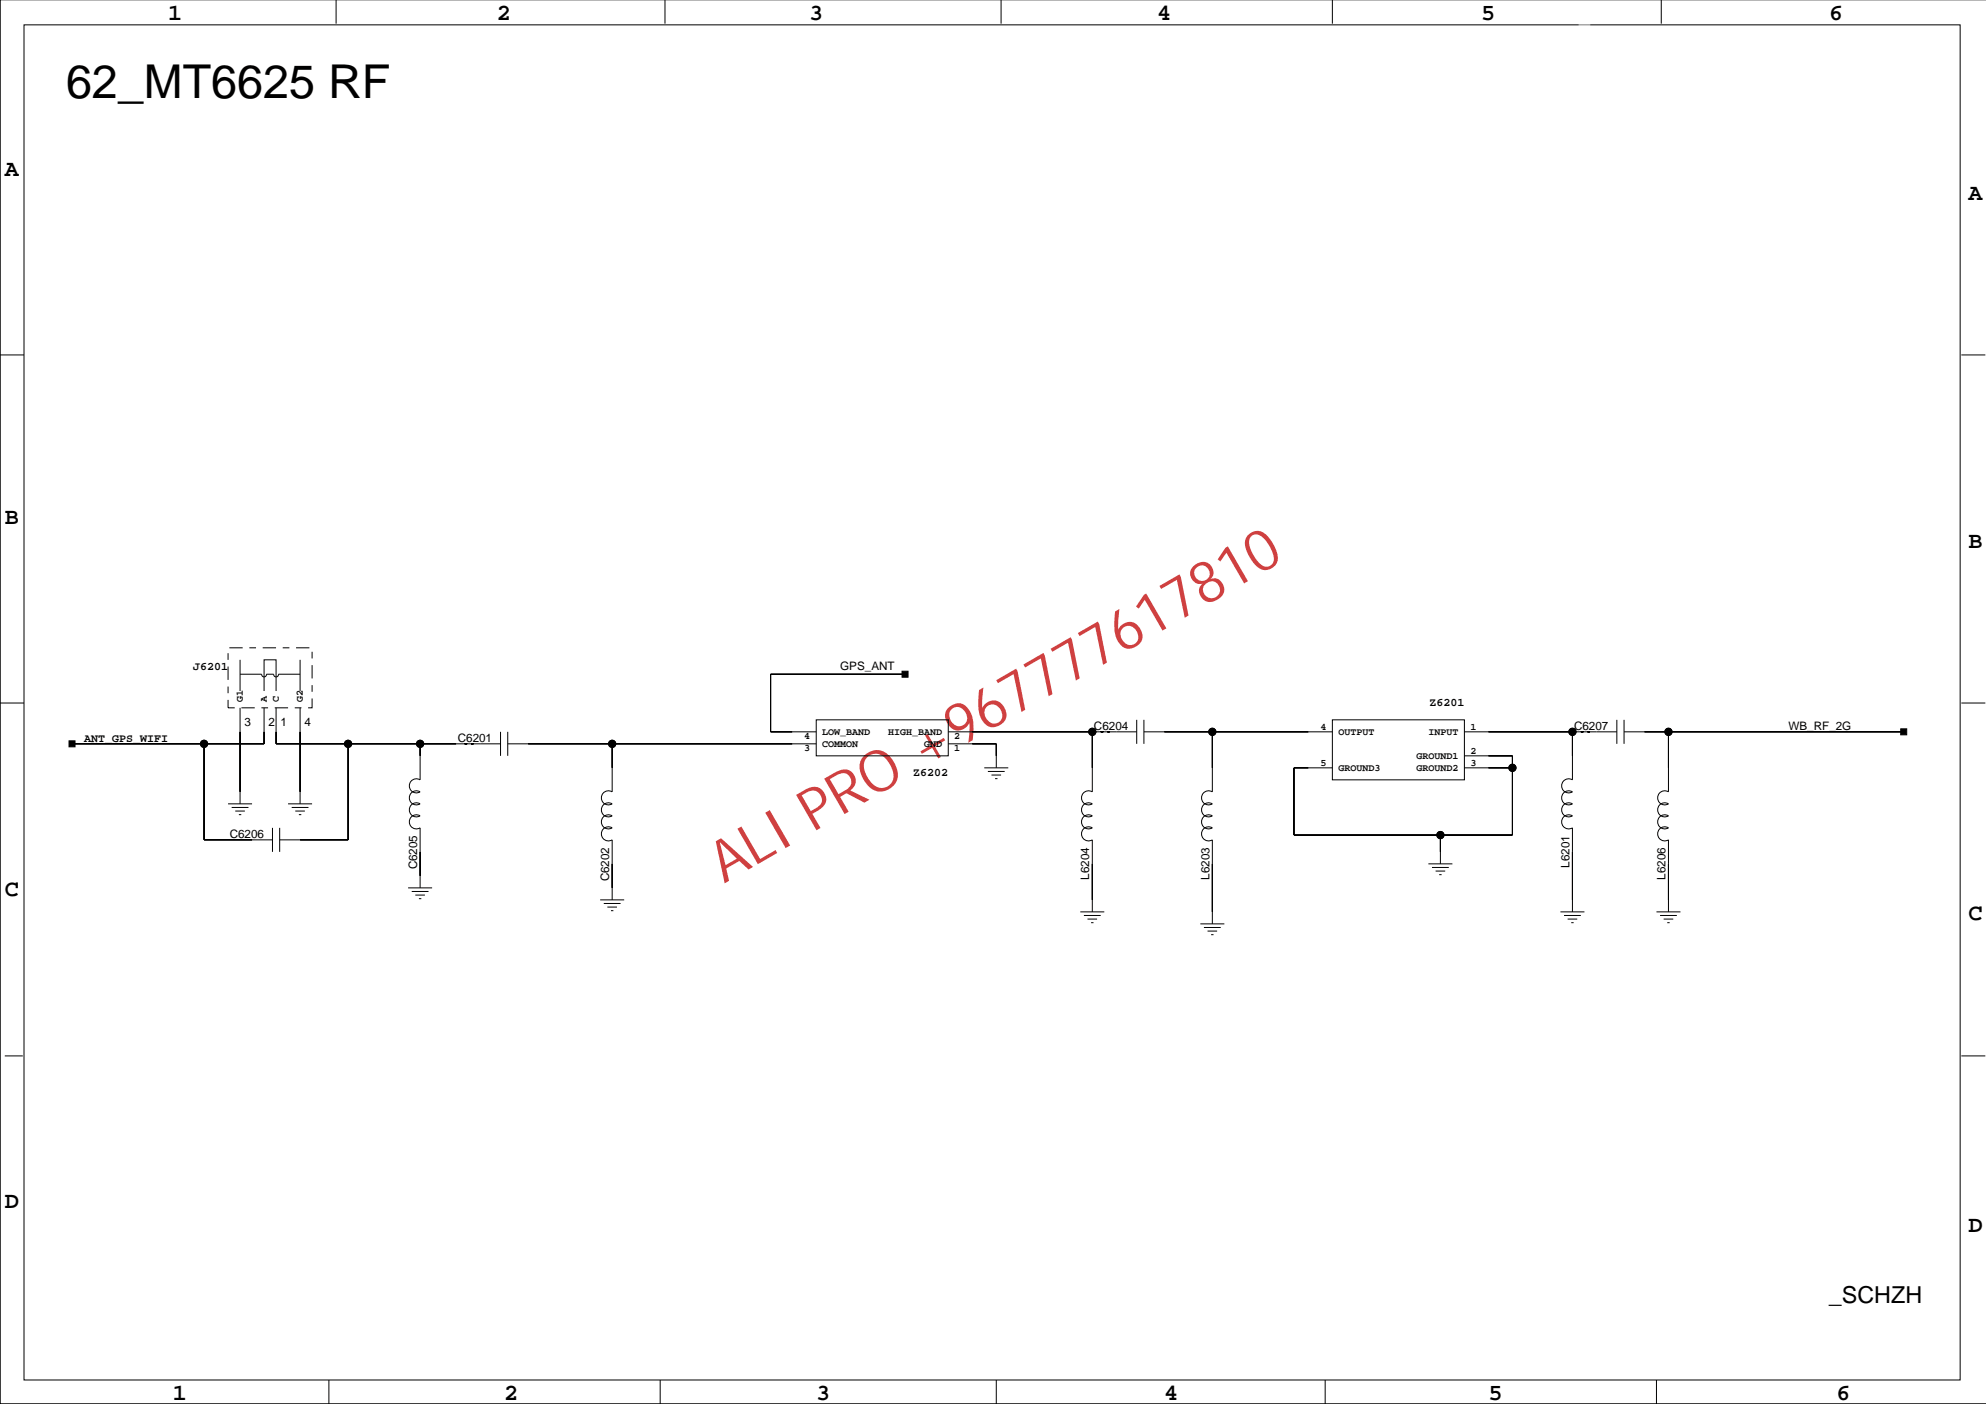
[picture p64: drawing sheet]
<svg xmlns="http://www.w3.org/2000/svg" width="420mm" height="297mm" viewBox="0 0 420 297" stroke-linecap="round" stroke-linejoin="round" font-family="sans-serif">
<defs><g id="words">
<text font-size="12.2" fill="#bf0000" x="153.2" y="187" transform="rotate(-30 153.2 187)">ALI PRO +967777617810</text>
<text font-size="9.9" x="14" y="20.8">62_MT6625 RF</text>
<g font-size="4.9">
<text x="35.6" y="4.1">1</text>
<text x="105.1" y="4.1">2</text>
<text x="171.2" y="4.1">3</text>
<text x="244.8" y="4.1">4</text>
<text x="313.4" y="4.1">5</text>
<text x="387" y="4.1">6</text>
<text x="1" y="37.1">A</text>
<text x="416.5" y="42.2">A</text>
<text x="1" y="110.8">B</text>
<text x="416.5" y="115.9">B</text>
<text x="1" y="189.5">C</text>
<text x="416.5" y="194.6">C</text>
<text x="1" y="255.5">D</text>
<text x="416.5" y="260.6">D</text>
<text x="386.9" y="275.6">_SCHZH</text>
<text x="36.6" y="296.2">1</text>
<text x="106.7" y="296.2">2</text>
<text x="172.7" y="296.2">3</text>
<text x="246.3" y="296.2">4</text>
<text x="314.9" y="296.2">5</text>
<text x="388.5" y="296.2">6</text>
</g>
<g font-size="2.5">
<text x="40.8" y="141.7">J6201</text>
<text x="177.8" y="141.7">GPS_ANT</text>
<text x="302.4" y="149.3">Z6201</text>
<text x="51.7" y="153.7">3</text>
<text x="56.8" y="153.7">2</text>
<text x="59.3" y="153.7">1</text>
<text x="64.4" y="153.7">4</text>
<text x="231.4" y="154.4">C6204</text>
<text x="333" y="154.4">C6207</text>
<text x="378.4" y="154.4">WB_RF_2G</text>
<text x="17.8" y="156.9">ANT_GPS_WIFI</text>
<text x="96.8" y="156.9">C6201</text>
<text x="193.2" y="164.2">Z6202</text>
<text x="48.6" y="177.2">C6206</text>
<text x="88.2" y="183.9" transform="rotate(-90 88.2 183.9)">C6205</text>
<text x="332" y="183.5" transform="rotate(-90 332 183.5)">L6201</text>
<text x="128.9" y="186.5" transform="rotate(-90 128.9 186.5)">C6202</text>
<text x="230.5" y="186.1" transform="rotate(-90 230.5 186.1)">L6204</text>
<text x="255.9" y="186.1" transform="rotate(-90 255.9 186.1)">L6203</text>
<text x="352.3" y="186.1" transform="rotate(-90 352.3 186.1)">L6206</text>
</g>
<g font-size="2.1">
<text x="51.4" y="148.5" transform="rotate(-90 51.4 148.5)">G1</text>
<text x="56.5" y="148.5" transform="rotate(-90 56.5 148.5)">A</text>
<text x="59" y="148.5" transform="rotate(-90 59 148.5)">C</text>
<text x="64.1" y="148.5" transform="rotate(-90 64.1 148.5)">G2</text>
<text x="173.9" y="155.4">LOW_BAND</text>
<text x="187.9" y="155.4">HIGH_BAND</text>
<text x="279.3" y="154.5">4</text>
<text x="283.1" y="155.4">OUTPUT</text>
<text x="302.2" y="155.4">INPUT</text>
<text x="311.1" y="154.5">1</text>
<text x="170.1" y="156.4">4</text>
<text x="170.1" y="158.9">3</text>
<text x="173.9" y="158">COMMON</text>
<text x="195.5" y="158">GND</text>
<text x="201.9" y="156.4">2</text>
<text x="201.9" y="158.9">1</text>
<text x="299.7" y="160.5">GROUND1</text>
<text x="311.1" y="159.5">2</text>
<text x="279.3" y="162.1">5</text>
<text x="283.1" y="163">GROUND3</text>
<text x="299.7" y="163">GROUND2</text>
<text x="311.1" y="162.1">3</text>
</g>
</g></defs>
<g fill="none" stroke="#000" stroke-width=".21">
<path d="M0 -.1v297.1h420.2M71.1 -.1v5.1M140.7 -.1v5.1M211.8 -.1v5.1M281.9 -.1v5.1M351.5 -.1v5.1M5.1 5.3h409.6v286.7h-409.6zM0 75.1h5.1M414.9 75.1h5.1M50.8 139.6v6.6M63.5 139.6v6.6M0 148.7h5.1"/>
<path d="M43.2 157.4v20.3h14.4M50.8 142.6h4.6a.51 .51 0 0 0 .5 .6 .51 .51 0 0 0 .5-.6h1.5a.51 .51 0 0 0 .5 .6 .51 .51 0 0 0 .5-.6h4.6M50.8 149.8v20.3M55.9 146.2v-6.6h2.5v6.6M55.9 149.8v7.6h-40.7M58.4 149.8v7.6h47.5M63.5 149.8v20.3M73.6 157.4v20.3h-14.4M88.9 157.4v7.6M105.9 154.8v5.1M107.4 157.4h65.3M107.4 154.8v5.1"/>
<path d="M129.5 157.4v10.1M172.7 152.3h27.9v7.6h-27.9zM191.5 142.6h-28.5v12.2h9.7M200.6 157.4h10.2v5M200.6 154.8h30.5M231.1 154.8h9.4M231.1 154.8v12.7M240.5 152.3v5.1M242 154.8h39.9M242 152.3v5.1M256.5 154.8v12.7M281.9 152.3h27.9v12.7h-27.9z"/>
<path d="M309.8 154.8h22.9M309.8 159.9h10.2v16.8h-46.3v-14.3h8.2M332.7 154.8h9.4M332.7 154.8v10.2M342.1 152.3v5.1M343.6 154.8h59.2M343.6 152.3v5.1M353 154.8v12.7M414.9 148.7h5.1M48.2 170.1h5.1M49 170.8h3.6M49.8 171.6h2"/>
<path d="M50.5 172.4h.5M57.6 175.1v5.1M59.2 175.1v5.1M60.9 170.1h5.1M61.7 170.8h3.6M62.5 171.6h2M63.2 172.4h.5M88.9 175.1v12.7M88.9 170.1a1.5 1.5 0 0 0-2.3 1.2 1.5 1.5 0 0 0 2.3 1.3M88.9 167.5a1.5 1.5 0 0 0-2.3 1.3 1.5 1.5 0 0 0 2.3 1.3M88.9 172.6a1.5 1.5 0 0 0-2.3 1.3 1.5 1.5 0 0 0 2.3 1.2M88.9 165a1.5 1.5 0 0 0-2.3 1.3 1.5 1.5 0 0 0 2.3 1.2"/>
<path d="M129.5 172.6a1.5 1.5 0 0 0-2.3 1.3 1.5 1.5 0 0 0 2.3 1.2M129.5 170.1a1.5 1.5 0 0 0-2.3 1.2 1.5 1.5 0 0 0 2.3 1.3M129.5 175.1a1.5 1.5 0 0 0-2.3 1.3 1.5 1.5 0 0 0 2.3 1.3v12.7M129.5 167.5a1.5 1.5 0 0 0-2.3 1.3 1.5 1.5 0 0 0 2.3 1.3M208.2 162.4h5.1M209 163.2h3.5M209.8 164h2M210.5 164.7h.5M231.1 172.6a1.5 1.5 0 0 0-2.3 1.3 1.5 1.5 0 0 0 2.3 1.2M231.1 170.1a1.5 1.5 0 0 0-2.3 1.2 1.5 1.5 0 0 0 2.3 1.3M231.1 175.1a1.5 1.5 0 0 0-2.3 1.3 1.5 1.5 0 0 0 2.3 1.3v15.2M231.1 167.5a1.5 1.5 0 0 0-2.3 1.3 1.5 1.5 0 0 0 2.3 1.3"/>
<path d="M256.5 172.6a1.5 1.5 0 0 0-2.3 1.3 1.5 1.5 0 0 0 2.3 1.2M256.5 170.1a1.5 1.5 0 0 0-2.3 1.2 1.5 1.5 0 0 0 2.3 1.3M256.5 175.1a1.5 1.5 0 0 0-2.3 1.3 1.5 1.5 0 0 0 2.3 1.3v17.8M256.5 167.5a1.5 1.5 0 0 0-2.3 1.3 1.5 1.5 0 0 0 2.3 1.3M304.7 176.7v6.1M309.8 162.4h10.2M332.7 175.1v17.8M332.7 170.1a1.5 1.5 0 0 0-2.3 1.2 1.5 1.5 0 0 0 2.3 1.3M332.7 167.5a1.5 1.5 0 0 0-2.3 1.3 1.5 1.5 0 0 0 2.3 1.3M332.7 172.6a1.5 1.5 0 0 0-2.3 1.3 1.5 1.5 0 0 0 2.3 1.2M332.7 165a1.5 1.5 0 0 0-2.3 1.3 1.5 1.5 0 0 0 2.3 1.2M353 172.6a1.5 1.5 0 0 0-2.3 1.3 1.5 1.5 0 0 0 2.3 1.2"/>
<path d="M353 170.1a1.5 1.5 0 0 0-2.3 1.2 1.5 1.5 0 0 0 2.3 1.3M353 175.1a1.5 1.5 0 0 0-2.3 1.3 1.5 1.5 0 0 0 2.3 1.3v15.2M353 167.5a1.5 1.5 0 0 0-2.3 1.3 1.5 1.5 0 0 0 2.3 1.3M86.3 187.8h5.1M87.1 188.6h3.6M87.9 189.4h2M88.6 190.1h.5M127 190.4h5.1M127.7 191.1h3.6M128.5 191.9h2M129.3 192.7h.5M228.5 192.9h5.1"/>
<path d="M229.3 193.7h3.6M230.1 194.4h2M230.8 195.2h.5M253.9 195.5h5.1M254.7 196.2h3.6M255.5 197h2M256.2 197.7h.5M302.2 182.8h5.1M303 183.5h3.5M303.7 184.3h2M304.5 185.1h.5M330.1 192.9h5.1"/>
<path d="M330.9 193.7h3.5M331.6 194.4h2.1M332.4 195.2h.5M350.4 192.9h5.1M351.2 193.7h3.6M352 194.4h2M352.7 195.2h.5M1 223.4h3.8M414.9 223.4h5.1M69.6 292v5M139.7 292v5M210.8 292v5"/>
<path d="M280.4 292v5M350.4 292v5"/>
<circle cx="43.2" cy="157.4" r=".76"/>
<circle cx="73.6" cy="157.4" r=".76"/>
<circle cx="88.9" cy="157.4" r=".76"/>
<circle cx="129.5" cy="157.4" r=".76"/>
<circle cx="231.1" cy="154.8" r=".76"/>
<circle cx="256.5" cy="154.8" r=".76"/>
<circle cx="332.7" cy="154.8" r=".76"/>
<circle cx="353" cy="154.8" r=".76"/>
<circle cx="304.7" cy="176.7" r=".76"/>
<circle cx="320" cy="162.4" r=".76"/>
</g>
<path d="M48.2 137.1h17.8v12.7h-17.8z" fill="none" stroke="#000" stroke-width=".21" stroke-dasharray="1.4 1.4 2.8 1.4" stroke-linecap="butt"/>
<g fill="#000" stroke="#000" stroke-width=".21">
<path d="M14.6 156.7h1.3v1.3h-1.3z" fill-rule="evenodd"/>
<path d="M43.2 157.4v20.3z" fill-rule="evenodd"/>
<path d="M15.2 157.4h28z" fill-rule="evenodd"/>
<path d="M50.8 154.8v12.7z" fill-rule="evenodd"/>
<path d="M55.9 154.8v2.6z" fill-rule="evenodd"/>
<path d="M43.2 157.4h12.7z" fill-rule="evenodd"/>
<path d="M58.4 154.8v2.6z" fill-rule="evenodd"/>
<path d="M63.5 154.8v12.7z" fill-rule="evenodd"/>
<path d="M73.6 157.4v20.3z" fill-rule="evenodd"/>
<path d="M58.4 157.4h15.2z" fill-rule="evenodd"/>
<path d="M88.9 157.4v2.5z" fill-rule="evenodd"/>
<path d="M73.6 157.4h15.3z" fill-rule="evenodd"/>
<path d="M88.9 157.4h7.6z" fill-rule="evenodd"/>
<path d="M129.5 157.4v5z" fill-rule="evenodd"/>
<path d="M111.7 157.4h17.8z" fill-rule="evenodd"/>
<path d="M163 142.6v12.2z" fill-rule="evenodd"/>
<path d="M163 154.8h4.6z" fill-rule="evenodd"/>
<path d="M129.5 157.4h38.1z" fill-rule="evenodd"/>
<path d="M190.8 142h1.3v1.3h-1.3z" fill-rule="evenodd"/>
<path d="M163 142.6h28.5z" fill-rule="evenodd"/>
<path d="M210.8 157.4v2.5z" fill-rule="evenodd"/>
<path d="M205.7 157.4h5.1z" fill-rule="evenodd"/>
<path d="M231.1 154.8v7.6z" fill-rule="evenodd"/>
<path d="M205.7 154.8h25.4z" fill-rule="evenodd"/>
<path d="M256.5 154.8v7.6z" fill-rule="evenodd"/>
<path d="M246.3 154.8h10.2z" fill-rule="evenodd"/>
<path d="M256.5 154.8h20.3z" fill-rule="evenodd"/>
<path d="M314.9 159.9h5.1z" fill-rule="evenodd"/>
<path d="M320 159.9v2.5z" fill-rule="evenodd"/>
<path d="M314.9 154.8h17.8z" fill-rule="evenodd"/>
<path d="M332.7 154.8v5.1z" fill-rule="evenodd"/>
<path d="M353 154.8v7.6z" fill-rule="evenodd"/>
<path d="M347.9 154.8h5.1z" fill-rule="evenodd"/>
<path d="M402.1 154.2h1.3v1.3h-1.3z" fill-rule="evenodd"/>
<path d="M353 154.8h49.8z" fill-rule="evenodd"/>
<path d="M43.2 177.7h10.1z" fill-rule="evenodd"/>
<path d="M63.5 177.7h10.1z" fill-rule="evenodd"/>
<path d="M273.7 162.4v14.3z" fill-rule="evenodd"/>
<path d="M273.7 162.4h3.1z" fill-rule="evenodd"/>
<path d="M273.7 176.7h31z" fill-rule="evenodd"/>
<path d="M304.7 176.7v3.5z" fill-rule="evenodd"/>
<path d="M314.9 162.4h5.1z" fill-rule="evenodd"/>
<path d="M320 162.4v14.3z" fill-rule="evenodd"/>
<path d="M304.7 176.7h15.3z" fill-rule="evenodd"/>
<path d="M88.9 180.2v5.1z" fill-rule="evenodd"/>
<path d="M129.5 182.8v5z" fill-rule="evenodd"/>
<path d="M231.1 182.8v7.6z" fill-rule="evenodd"/>
<path d="M256.5 182.8v10.1z" fill-rule="evenodd"/>
<path d="M332.7 180.2v10.2z" fill-rule="evenodd"/>
<path d="M353 182.8v7.6z" fill-rule="evenodd"/>
<circle cx="43.2" cy="157.4" r=".76"/>
<circle cx="73.6" cy="157.4" r=".76"/>
<circle cx="88.9" cy="157.4" r=".76"/>
<circle cx="129.5" cy="157.4" r=".76"/>
<circle cx="231.1" cy="154.8" r=".76"/>
<circle cx="256.5" cy="154.8" r=".76"/>
<circle cx="332.7" cy="154.8" r=".76"/>
<circle cx="353" cy="154.8" r=".76"/>
<circle cx="304.7" cy="176.7" r=".76"/>
<circle cx="320" cy="162.4" r=".76"/>
</g>
<path d="M334 3.4h2.4v30.3h-2.4z" fill="#fff"/>
<use href="#words"/>
</svg>
